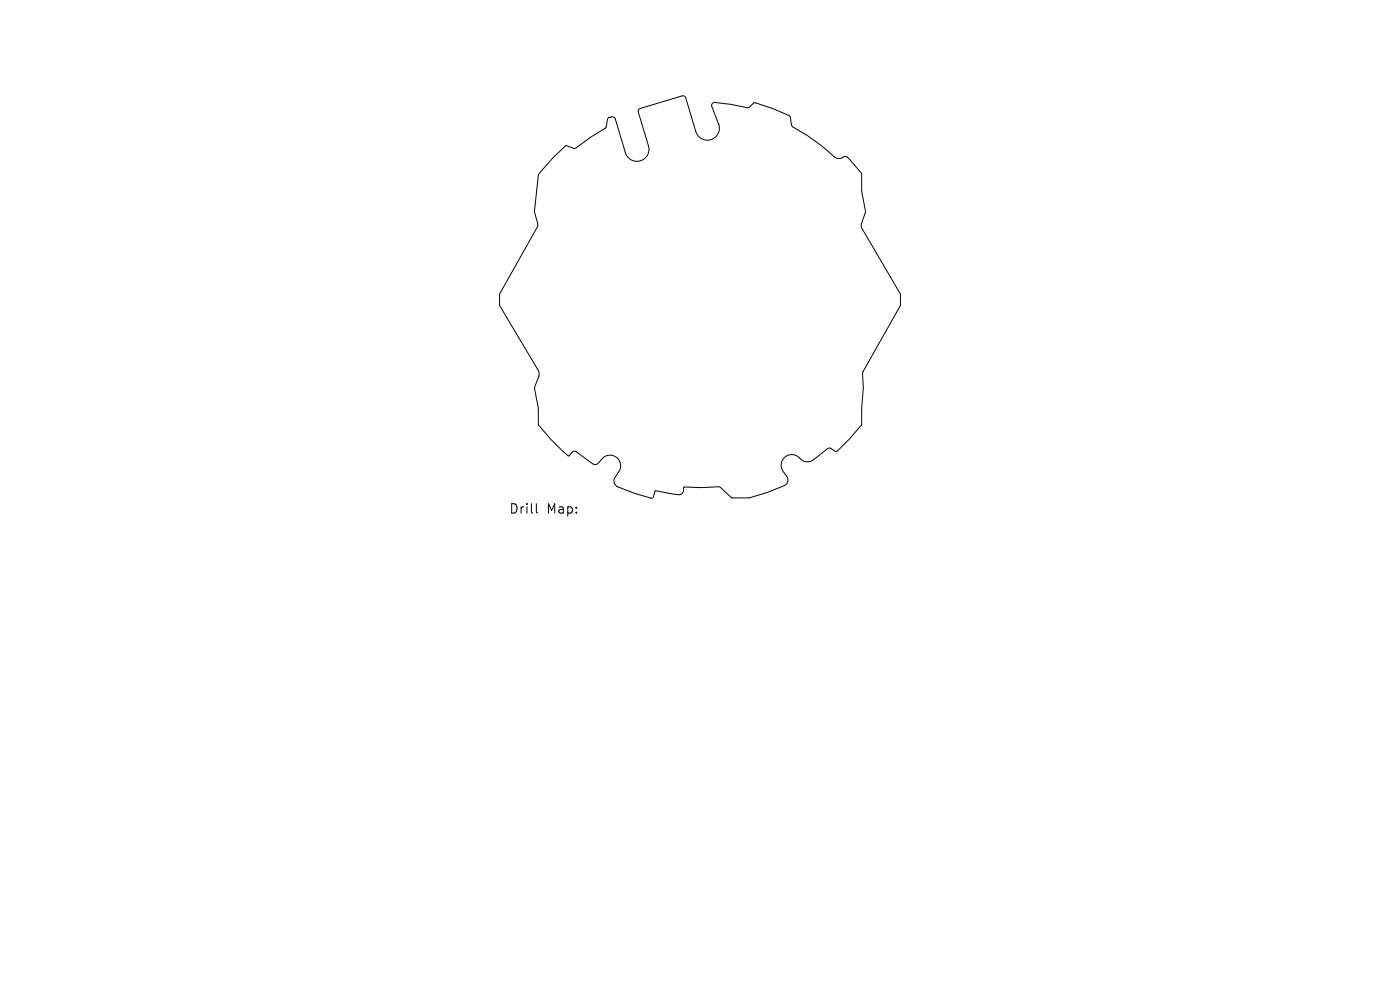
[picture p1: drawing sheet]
<svg xmlns="http://www.w3.org/2000/svg" width="297mm" height="210mm" viewBox="0 0 297 210" stroke-linecap="round" stroke-linejoin="round" font-family="sans-serif">
<defs><g id="words">
<g font-size="2.8">
<text x="107.9" y="109.2">Drill</text>
<text x="115.9" y="109.2">Map:</text>
</g>
</g></defs>
<path d="M182.8 36.8v3.8l.8 4.3-.9 2.6v.7l8.3 14.2v2.4l-8 14.2 .2 3.3-.4 4.3v3.5a28.1 28.1 0 0 1-5.1 5.5l-.5 .1-1-.6h-.5l-3.2 2.5a2.25 2.25 0 0 1-3.2-.7 2.25 2.25 0 0 0-3 .3 2.25 2.25 0 0 0 0 3l.7 .9a1.33 1.33 0 0 1-.8 2 27.3 27.3 0 0 1-7.3 2.5h-3.7l-2.4-2.2-.3-.1-3.8 .1-3.5-.1-.2 .1v.7a.92 .92 0 0 1-1 .8l-4.9-.8-.5 1.4-.5 .2a42.2 42.2 0 0 1-7.2-2.5 1.39 1.39 0 0 1-.5-1.7l.8-1.4a2.31 2.31 0 0 0-.8-3.3 2.31 2.31 0 0 0-3.2 1.1l-.6 .6h-.7l-3.9-2.8-.5 .1-.8 .9h-.2a44.2 44.2 0 0 1-6.3-6.6v-3.5l-.8-4.3 .9-2.5v-.9l-8.3-14.1v-2.4l8.1-14.5v-.4l-.7-2.6 .8-7.9a41.9 41.9 0 0 1 5.8-6.1l1.7 .6 .5-.1a43.4 43.4 0 0 1 6.2-4.2l.6-2.2 .9-.2 .4 .1 2.4 7.5a2.55 2.55 0 0 0 3.2 1.7 2.55 2.55 0 0 0 1.7-3.2l-2.2-7.1 .1-.5 .3-.3 8.9-2.7 .5 .1 .2 .3 2.2 7.2a2.55 2.55 0 0 0 3.2 1.7 2.55 2.55 0 0 0 1.7-3.1l-1.5-4v-.4l.3-.3 .3-.1 3.4 .4 3.6 .8 .4-.2 .9-.8 .3-.1a39.6 39.6 0 0 1 7.3 2.8l.2 .4 .2 1.5 .3 .4a45.3 45.3 0 0 1 9.1 6.5 2.31 2.31 0 0 0 2-.2l.5 .2 3 3.4M113.8 106.8v1.8l.3 .2" fill="none" stroke="#000" stroke-width=".21"/>
<use href="#words"/>
</svg>
